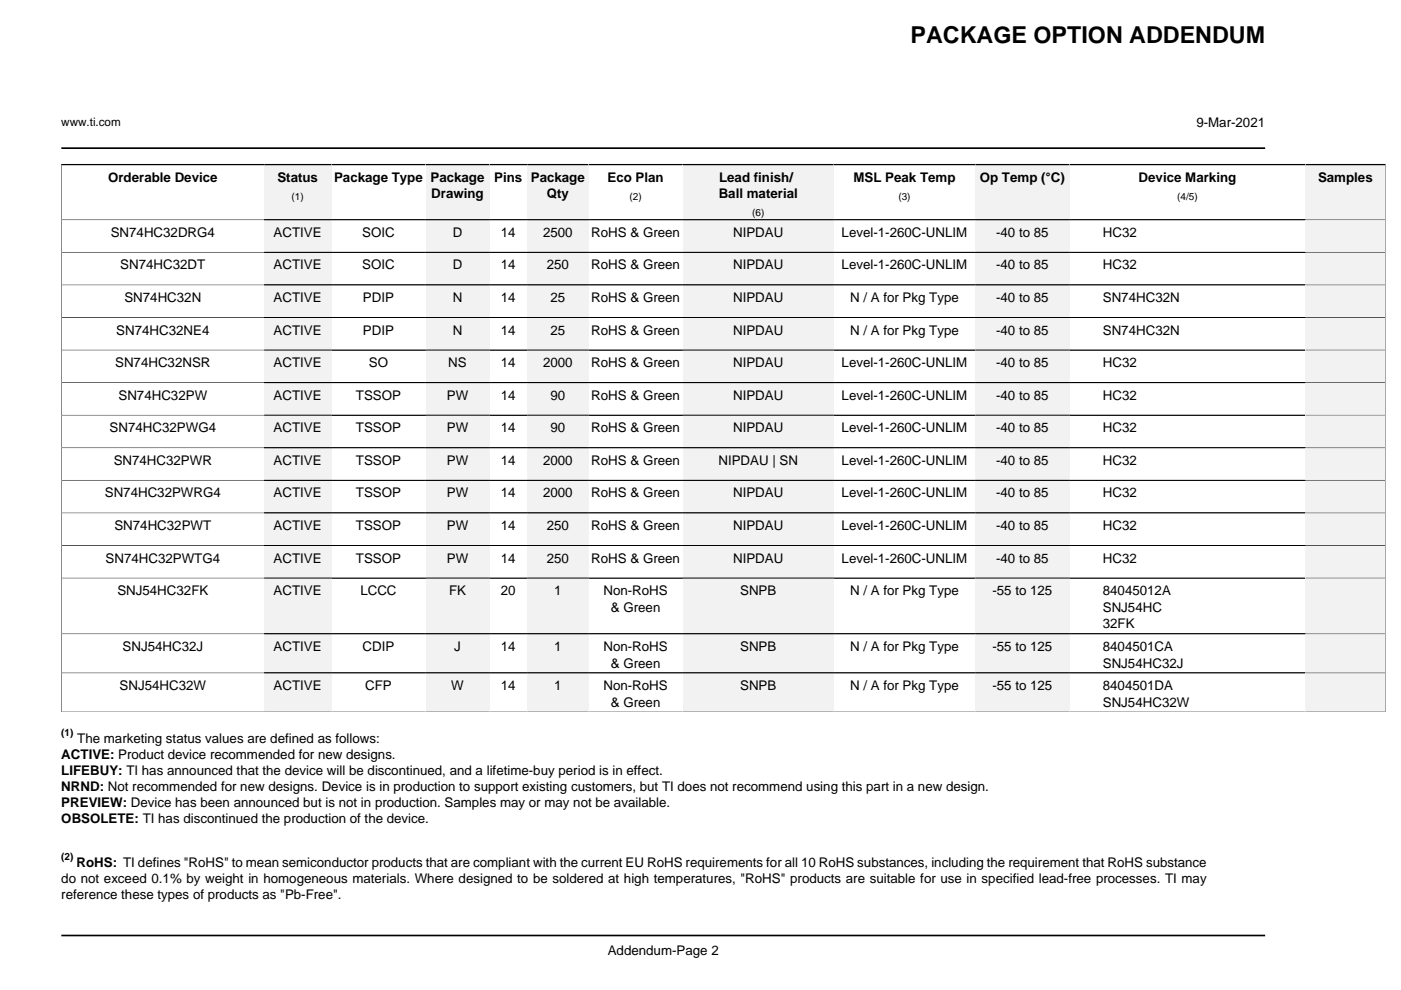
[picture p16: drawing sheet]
<svg xmlns="http://www.w3.org/2000/svg" width="297mm" height="210mm" viewBox="0 0 297 210" stroke-linecap="round" stroke-linejoin="round" font-family="sans-serif">
<defs><g id="words">
<text font-size="4.9" x="193.1" y="9.1">PACKAGE OPTION ADDENDUM</text>
<g font-size="2.8">
<text x="253.7" y="27">9-Mar-2021</text>
<text x="22.9" y="38.6">Orderable Device</text>
<text x="58.8" y="38.6">Status</text>
<text x="70.8" y="38.6">Package Type</text>
<text x="91.3" y="38.6">Package</text>
<text x="91.4" y="41.9">Drawing</text>
<text x="104.8" y="38.6">Pins</text>
<text x="112.5" y="38.6">Package</text>
<text x="115.9" y="41.9">Qty</text>
<text x="128.8" y="38.6">Eco Plan</text>
<text x="152.4" y="41.9">Ball material</text>
<text x="152.5" y="38.6">Lead finish/</text>
<text x="180.9" y="38.6">MSL Peak Temp</text>
<text x="207.7" y="38.6">Op Temp (°C)</text>
<text x="241.4" y="38.6">Device Marking</text>
<text x="279.4" y="38.6">Samples</text>
<text x="23.5" y="50.2">SN74HC32DRG4</text>
<text x="58" y="50.2">ACTIVE</text>
<text x="76.8" y="50.2">SOIC</text>
<text x="96" y="50.2">D</text>
<text x="106.2" y="50.2">14</text>
<text x="115.1" y="50.2">2500</text>
<text x="125.4" y="50.2">RoHS &amp; Green</text>
<text x="155.4" y="50.2">NIPDAU</text>
<text x="178.4" y="50.2">Level-1-260C-UNLIM</text>
<text x="211.2" y="50.2">-40 to 85</text>
<text x="233.8" y="50.2">HC32</text>
<text x="25.5" y="57.1">SN74HC32DT</text>
<text x="58" y="57.1">ACTIVE</text>
<text x="76.8" y="57.1">SOIC</text>
<text x="96" y="57.1">D</text>
<text x="106.2" y="57.1">14</text>
<text x="115.9" y="57.1">250</text>
<text x="125.4" y="57.1">RoHS &amp; Green</text>
<text x="155.4" y="57.1">NIPDAU</text>
<text x="178.4" y="57.1">Level-1-260C-UNLIM</text>
<text x="211.2" y="57.1">-40 to 85</text>
<text x="233.8" y="57.1">HC32</text>
<text x="26.4" y="64">SN74HC32N</text>
<text x="58" y="64">ACTIVE</text>
<text x="76.9" y="64">PDIP</text>
<text x="96" y="64">N</text>
<text x="106.2" y="64">14</text>
<text x="116.7" y="64">25</text>
<text x="125.4" y="64">RoHS &amp; Green</text>
<text x="155.4" y="64">NIPDAU</text>
<text x="180.2" y="64">N / A for Pkg Type</text>
<text x="211.2" y="64">-40 to 85</text>
<text x="233.8" y="64">SN74HC32N</text>
<text x="24.6" y="70.9">SN74HC32NE4</text>
<text x="58" y="70.9">ACTIVE</text>
<text x="76.9" y="70.9">PDIP</text>
<text x="96" y="70.9">N</text>
<text x="106.2" y="70.9">14</text>
<text x="116.7" y="70.9">25</text>
<text x="125.4" y="70.9">RoHS &amp; Green</text>
<text x="155.4" y="70.9">NIPDAU</text>
<text x="180.2" y="70.9">N / A for Pkg Type</text>
<text x="211.2" y="70.9">-40 to 85</text>
<text x="233.8" y="70.9">SN74HC32N</text>
<text x="24.4" y="77.9">SN74HC32NSR</text>
<text x="58" y="77.9">ACTIVE</text>
<text x="78.2" y="77.9">SO</text>
<text x="95" y="77.9">NS</text>
<text x="106.2" y="77.9">14</text>
<text x="115.1" y="77.9">2000</text>
<text x="125.4" y="77.9">RoHS &amp; Green</text>
<text x="155.4" y="77.9">NIPDAU</text>
<text x="178.4" y="77.9">Level-1-260C-UNLIM</text>
<text x="211.2" y="77.9">-40 to 85</text>
<text x="233.8" y="77.9">HC32</text>
<text x="25.1" y="84.8">SN74HC32PW</text>
<text x="58" y="84.8">ACTIVE</text>
<text x="75.5" y="84.8">TSSOP</text>
<text x="94.7" y="84.8">PW</text>
<text x="106.2" y="84.8">14</text>
<text x="116.7" y="84.8">90</text>
<text x="125.4" y="84.8">RoHS &amp; Green</text>
<text x="155.4" y="84.8">NIPDAU</text>
<text x="178.4" y="84.8">Level-1-260C-UNLIM</text>
<text x="211.2" y="84.8">-40 to 85</text>
<text x="233.8" y="84.8">HC32</text>
<text x="23.2" y="91.7">SN74HC32PWG4</text>
<text x="58" y="91.7">ACTIVE</text>
<text x="75.5" y="91.7">TSSOP</text>
<text x="94.7" y="91.7">PW</text>
<text x="106.2" y="91.7">14</text>
<text x="116.7" y="91.7">90</text>
<text x="125.4" y="91.7">RoHS &amp; Green</text>
<text x="155.4" y="91.7">NIPDAU</text>
<text x="178.4" y="91.7">Level-1-260C-UNLIM</text>
<text x="211.2" y="91.7">-40 to 85</text>
<text x="233.8" y="91.7">HC32</text>
<text x="24.1" y="98.6">SN74HC32PWR</text>
<text x="58" y="98.6">ACTIVE</text>
<text x="75.5" y="98.6">TSSOP</text>
<text x="94.7" y="98.6">PW</text>
<text x="106.2" y="98.6">14</text>
<text x="115.1" y="98.6">2000</text>
<text x="125.4" y="98.6">RoHS &amp; Green</text>
<text x="152.3" y="98.6">NIPDAU | SN</text>
<text x="178.4" y="98.6">Level-1-260C-UNLIM</text>
<text x="211.2" y="98.6">-40 to 85</text>
<text x="233.8" y="98.6">HC32</text>
<text x="22.2" y="105.5">SN74HC32PWRG4</text>
<text x="58" y="105.5">ACTIVE</text>
<text x="75.5" y="105.5">TSSOP</text>
<text x="94.7" y="105.5">PW</text>
<text x="106.2" y="105.5">14</text>
<text x="115.1" y="105.5">2000</text>
<text x="125.4" y="105.5">RoHS &amp; Green</text>
<text x="155.4" y="105.5">NIPDAU</text>
<text x="178.4" y="105.5">Level-1-260C-UNLIM</text>
<text x="211.2" y="105.5">-40 to 85</text>
<text x="233.8" y="105.5">HC32</text>
<text x="24.3" y="112.4">SN74HC32PWT</text>
<text x="58" y="112.4">ACTIVE</text>
<text x="75.5" y="112.4">TSSOP</text>
<text x="94.7" y="112.4">PW</text>
<text x="106.2" y="112.4">14</text>
<text x="115.9" y="112.4">250</text>
<text x="125.4" y="112.4">RoHS &amp; Green</text>
<text x="155.4" y="112.4">NIPDAU</text>
<text x="178.4" y="112.4">Level-1-260C-UNLIM</text>
<text x="211.2" y="112.4">-40 to 85</text>
<text x="233.8" y="112.4">HC32</text>
<text x="22.4" y="119.3">SN74HC32PWTG4</text>
<text x="58" y="119.3">ACTIVE</text>
<text x="75.5" y="119.3">TSSOP</text>
<text x="94.7" y="119.3">PW</text>
<text x="106.2" y="119.3">14</text>
<text x="115.9" y="119.3">250</text>
<text x="125.4" y="119.3">RoHS &amp; Green</text>
<text x="155.4" y="119.3">NIPDAU</text>
<text x="178.4" y="119.3">Level-1-260C-UNLIM</text>
<text x="211.2" y="119.3">-40 to 85</text>
<text x="233.8" y="119.3">HC32</text>
<text x="24.9" y="126.2">SNJ54HC32FK</text>
<text x="58" y="126.2">ACTIVE</text>
<text x="76.4" y="126.2">LCCC</text>
<text x="95.2" y="126.2">FK</text>
<text x="106.2" y="126.2">20</text>
<text x="117.5" y="126.2">1</text>
<text x="127.9" y="126.2">Non-RoHS</text>
<text x="129.5" y="129.7">&amp; Green</text>
<text x="156.9" y="126.2">SNPB</text>
<text x="180.2" y="126.2">N / A for Pkg Type</text>
<text x="210.4" y="126.2">-55 to 125</text>
<text x="233.8" y="126.2">84045012A</text>
<text x="233.8" y="129.7">SNJ54HC</text>
<text x="233.8" y="133.3">32FK</text>
<text x="26" y="138">SNJ54HC32J</text>
<text x="58" y="138">ACTIVE</text>
<text x="76.9" y="138">CDIP</text>
<text x="96.3" y="138">J</text>
<text x="106.2" y="138">14</text>
<text x="117.5" y="138">1</text>
<text x="127.9" y="138">Non-RoHS</text>
<text x="129.5" y="141.5">&amp; Green</text>
<text x="156.9" y="138">SNPB</text>
<text x="180.2" y="138">N / A for Pkg Type</text>
<text x="210.4" y="138">-55 to 125</text>
<text x="233.8" y="138">8404501CA</text>
<text x="233.8" y="141.5">SNJ54HC32J</text>
<text x="25.4" y="146.3">SNJ54HC32W</text>
<text x="58" y="146.3">ACTIVE</text>
<text x="77.4" y="146.3">CFP</text>
<text x="95.7" y="146.3">W</text>
<text x="106.2" y="146.3">14</text>
<text x="117.5" y="146.3">1</text>
<text x="127.9" y="146.3">Non-RoHS</text>
<text x="129.5" y="149.8">&amp; Green</text>
<text x="156.9" y="146.3">SNPB</text>
<text x="180.2" y="146.3">N / A for Pkg Type</text>
<text x="210.4" y="146.3">-55 to 125</text>
<text x="233.8" y="146.3">8404501DA</text>
<text x="233.8" y="149.8">SNJ54HC32W</text>
<text x="13" y="160.9">ACTIVE: Product device recommended for new designs.</text>
<text x="16.4" y="157.5">The marketing status values are defined as follows:</text>
<text x="13" y="164.2">LIFEBUY: TI has announced that the device will be discontinued, and a lifetime-buy period is in effect.</text>
<text x="13" y="167.6">NRND: Not recommended for new designs. Device is in production to support existing customers, but TI does not recommend using this part in a new design.</text>
<text x="13" y="171">PREVIEW: Device has been announced but is not in production. Samples may or may not be available.</text>
<text x="13" y="174.4">OBSOLETE: TI has discontinued the production of the device.</text>
<text x="16.2" y="183.8">RoHS: TI defines &quot;RoHS&quot; to mean semiconductor products that are compliant with the current EU RoHS requirements for all 10 RoHS substances, including the requirement that RoHS substance</text>
<text x="13" y="187.2">do not exceed 0.1% by weight in homogeneous materials. Where designed to be soldered at high temperatures, &quot;RoHS&quot; products are suitable for use in specified lead-free processes. TI may</text>
<text x="13" y="190.6">reference these types of products as &quot;Pb-Free&quot;.</text>
<text x="128.9" y="202.4">Addendum-Page 2</text>
</g>
<text font-size="2.5" x="13" y="26.7">www.ti.com</text>
<g font-size="2.1">
<text x="61.8" y="42.4">(1)</text>
<text x="133.5" y="42.4">(2)</text>
<text x="159.5" y="45.8">(6)</text>
<text x="190.5" y="42.4">(3)</text>
<text x="249.6" y="42.4">(4/5)</text>
<text x="13" y="156">(1)</text>
<text x="13" y="182.4">(2)</text>
</g>
</g></defs>
<path d="M12.9 34.9h43.1M13 31.4h255.2M13 198.3h255.2" fill="none" stroke="#000" stroke-width=".35"/>
<path d="M13 34.7v11.9h43" fill="none" stroke="#000" stroke-width=".21"/>
<path d="M56 35.1h14.2v11.4h-14.2z" fill="#f2f2f2"/>
<path d="M56 34.9h34.2" fill="none" stroke="#000" stroke-width=".35"/>
<path d="M56 46.6h34.2" fill="none" stroke="#000" stroke-width=".21"/>
<path d="M90.2 35.1h13.6v11.4h-13.6z" fill="#f2f2f2"/>
<path d="M90.2 34.9h21.6" fill="none" stroke="#000" stroke-width=".35"/>
<path d="M90.2 46.6h21.6" fill="none" stroke="#000" stroke-width=".21"/>
<path d="M111.8 35.1h13v11.4h-13z" fill="#f2f2f2"/>
<path d="M111.8 34.9h33" fill="none" stroke="#000" stroke-width=".35"/>
<path d="M111.8 46.6h33" fill="none" stroke="#000" stroke-width=".21"/>
<path d="M144.8 35.1h32v11.4h-32z" fill="#f2f2f2"/>
<path d="M144.8 34.9h62" fill="none" stroke="#000" stroke-width=".35"/>
<path d="M144.8 46.6h62" fill="none" stroke="#000" stroke-width=".21"/>
<path d="M206.8 35.1h20v11.4h-20z" fill="#f2f2f2"/>
<path d="M206.8 34.9h70" fill="none" stroke="#000" stroke-width=".35"/>
<path d="M206.8 46.6h70" fill="none" stroke="#000" stroke-width=".21"/>
<path d="M276.8 35.1h16.9v11.4h-16.9z" fill="#f2f2f2"/>
<path d="M276.8 34.9h17" fill="none" stroke="#000" stroke-width=".35"/>
<path d="M293.8 34.7v11.9h-17M56 46.6h-43v6.9h43" fill="none" stroke="#000" stroke-width=".21"/>
<path d="M56 46.7h14.2v6.7h-14.2z" fill="#f2f2f2"/>
<path d="M56 46.6h34.2M56 53.5h34.2" fill="none" stroke="#000" stroke-width=".21"/>
<path d="M90.2 46.7h13.6v6.7h-13.6z" fill="#f2f2f2"/>
<path d="M90.2 46.6h21.6M90.2 53.5h21.6" fill="none" stroke="#000" stroke-width=".21"/>
<path d="M111.8 46.7h13v6.7h-13z" fill="#f2f2f2"/>
<path d="M111.8 46.6h33M111.8 53.5h33" fill="none" stroke="#000" stroke-width=".21"/>
<path d="M144.8 46.7h32v6.7h-32z" fill="#f2f2f2"/>
<path d="M144.8 46.6h62M144.8 53.5h62" fill="none" stroke="#000" stroke-width=".21"/>
<path d="M206.8 46.7h20v6.7h-20z" fill="#f2f2f2"/>
<path d="M206.8 46.6h70M206.8 53.5h70" fill="none" stroke="#000" stroke-width=".21"/>
<path d="M276.8 46.7h16.9v6.7h-16.9z" fill="#f2f2f2"/>
<path d="M56 53.5h-43v6.9h43M276.8 46.6h17v6.9h-17" fill="none" stroke="#000" stroke-width=".21"/>
<path d="M56 53.6h14.2v6.7h-14.2z" fill="#f2f2f2"/>
<path d="M56 53.5h34.2M56 60.4h34.2" fill="none" stroke="#000" stroke-width=".21"/>
<path d="M90.2 53.6h13.6v6.7h-13.6z" fill="#f2f2f2"/>
<path d="M90.2 53.5h21.6M90.2 60.4h21.6" fill="none" stroke="#000" stroke-width=".21"/>
<path d="M111.8 53.6h13v6.7h-13z" fill="#f2f2f2"/>
<path d="M111.8 53.5h33M111.8 60.4h33" fill="none" stroke="#000" stroke-width=".21"/>
<path d="M144.8 53.6h32v6.7h-32z" fill="#f2f2f2"/>
<path d="M144.8 53.5h62M144.8 60.4h62" fill="none" stroke="#000" stroke-width=".21"/>
<path d="M206.8 53.6h20v6.7h-20z" fill="#f2f2f2"/>
<path d="M206.8 53.5h70M206.8 60.4h70" fill="none" stroke="#000" stroke-width=".21"/>
<path d="M276.8 53.6h16.9v6.7h-16.9z" fill="#f2f2f2"/>
<path d="M276.8 53.5h17v6.9h-17M56 60.4h-43v6.9h43" fill="none" stroke="#000" stroke-width=".21"/>
<path d="M56 60.5h14.2v6.7h-14.2z" fill="#f2f2f2"/>
<path d="M56 60.4h34.2M56 67.3h34.2" fill="none" stroke="#000" stroke-width=".21"/>
<path d="M90.2 60.5h13.6v6.7h-13.6z" fill="#f2f2f2"/>
<path d="M90.2 60.4h21.6M90.2 67.3h21.6" fill="none" stroke="#000" stroke-width=".21"/>
<path d="M111.8 60.5h13v6.7h-13z" fill="#f2f2f2"/>
<path d="M111.8 60.4h33M111.8 67.3h33" fill="none" stroke="#000" stroke-width=".21"/>
<path d="M144.8 60.5h32v6.7h-32z" fill="#f2f2f2"/>
<path d="M144.8 60.4h62M144.8 67.3h62" fill="none" stroke="#000" stroke-width=".21"/>
<path d="M206.8 60.5h20v6.7h-20z" fill="#f2f2f2"/>
<path d="M206.8 60.4h70M206.8 67.3h70" fill="none" stroke="#000" stroke-width=".21"/>
<path d="M276.8 60.5h16.9v6.7h-16.9z" fill="#f2f2f2"/>
<path d="M56 67.3h-43v6.9h43M276.8 60.4h17v6.9h-17" fill="none" stroke="#000" stroke-width=".21"/>
<path d="M56 67.4h14.2v6.7h-14.2z" fill="#f2f2f2"/>
<path d="M56 67.3h34.2M56 74.2h34.2" fill="none" stroke="#000" stroke-width=".21"/>
<path d="M90.2 67.4h13.6v6.7h-13.6z" fill="#f2f2f2"/>
<path d="M90.2 67.3h21.6M90.2 74.2h21.6" fill="none" stroke="#000" stroke-width=".21"/>
<path d="M111.8 67.4h13v6.7h-13z" fill="#f2f2f2"/>
<path d="M111.8 67.3h33M111.8 74.2h33" fill="none" stroke="#000" stroke-width=".21"/>
<path d="M144.8 67.4h32v6.7h-32z" fill="#f2f2f2"/>
<path d="M144.8 67.3h62M144.8 74.2h62" fill="none" stroke="#000" stroke-width=".21"/>
<path d="M206.8 67.4h20v6.7h-20z" fill="#f2f2f2"/>
<path d="M206.8 67.3h70M206.8 74.2h70" fill="none" stroke="#000" stroke-width=".21"/>
<path d="M276.8 67.4h16.9v6.7h-16.9z" fill="#f2f2f2"/>
<path d="M56 74.2h-43v6.9h43M276.8 67.3h17v6.9h-17" fill="none" stroke="#000" stroke-width=".21"/>
<path d="M56 74.3h14.2v6.7h-14.2z" fill="#f2f2f2"/>
<path d="M56 74.2h34.2M56 81.1h34.2" fill="none" stroke="#000" stroke-width=".21"/>
<path d="M90.2 74.3h13.6v6.7h-13.6z" fill="#f2f2f2"/>
<path d="M90.2 74.2h21.6M90.2 81.1h21.6" fill="none" stroke="#000" stroke-width=".21"/>
<path d="M111.8 74.3h13v6.7h-13z" fill="#f2f2f2"/>
<path d="M111.8 74.2h33M111.8 81.1h33" fill="none" stroke="#000" stroke-width=".21"/>
<path d="M144.8 74.3h32v6.7h-32z" fill="#f2f2f2"/>
<path d="M144.8 74.2h62M144.8 81.1h62" fill="none" stroke="#000" stroke-width=".21"/>
<path d="M206.8 74.3h20v6.7h-20z" fill="#f2f2f2"/>
<path d="M206.8 74.2h70M206.8 81.1h70" fill="none" stroke="#000" stroke-width=".21"/>
<path d="M276.8 74.3h16.9v6.7h-16.9z" fill="#f2f2f2"/>
<path d="M276.8 74.2h17v6.9h-17M56 81.1h-43v6.9h43" fill="none" stroke="#000" stroke-width=".21"/>
<path d="M56 81.2h14.2v6.7h-14.2z" fill="#f2f2f2"/>
<path d="M56 81.1h34.2M56 88h34.2" fill="none" stroke="#000" stroke-width=".21"/>
<path d="M90.2 81.2h13.6v6.7h-13.6z" fill="#f2f2f2"/>
<path d="M90.2 81.1h21.6M90.2 88h21.6" fill="none" stroke="#000" stroke-width=".21"/>
<path d="M111.8 81.2h13v6.7h-13z" fill="#f2f2f2"/>
<path d="M111.8 81.1h33M111.8 88h33" fill="none" stroke="#000" stroke-width=".21"/>
<path d="M144.8 81.2h32v6.7h-32z" fill="#f2f2f2"/>
<path d="M144.8 81.1h62M144.8 88h62" fill="none" stroke="#000" stroke-width=".21"/>
<path d="M206.8 81.2h20v6.7h-20z" fill="#f2f2f2"/>
<path d="M206.8 81.1h70M206.8 88h70" fill="none" stroke="#000" stroke-width=".21"/>
<path d="M276.8 81.2h16.9v6.7h-16.9z" fill="#f2f2f2"/>
<path d="M56 88h-43v6.9h43M276.8 81.1h17v6.9h-17" fill="none" stroke="#000" stroke-width=".21"/>
<path d="M56 88.1h14.2v6.8h-14.2z" fill="#f2f2f2"/>
<path d="M56 88h34.2M56 94.9h34.2" fill="none" stroke="#000" stroke-width=".21"/>
<path d="M90.2 88.1h13.6v6.8h-13.6z" fill="#f2f2f2"/>
<path d="M90.2 88h21.6M90.2 94.9h21.6" fill="none" stroke="#000" stroke-width=".21"/>
<path d="M111.8 88.1h13v6.8h-13z" fill="#f2f2f2"/>
<path d="M111.8 88h33M111.8 94.9h33" fill="none" stroke="#000" stroke-width=".21"/>
<path d="M144.8 88.1h32v6.8h-32z" fill="#f2f2f2"/>
<path d="M144.8 88h62M144.8 94.9h62" fill="none" stroke="#000" stroke-width=".21"/>
<path d="M206.8 88.1h20v6.8h-20z" fill="#f2f2f2"/>
<path d="M206.8 88h70M206.8 94.9h70" fill="none" stroke="#000" stroke-width=".21"/>
<path d="M276.8 88.1h16.9v6.8h-16.9z" fill="#f2f2f2"/>
<path d="M56 94.9h-43v6.9h43M276.8 88h17v6.9h-17" fill="none" stroke="#000" stroke-width=".21"/>
<path d="M56 95h14.2v6.8h-14.2z" fill="#f2f2f2"/>
<path d="M56 94.9h34.2M56 101.8h34.2" fill="none" stroke="#000" stroke-width=".21"/>
<path d="M90.2 95h13.6v6.8h-13.6z" fill="#f2f2f2"/>
<path d="M90.2 94.9h21.6M90.2 101.8h21.6" fill="none" stroke="#000" stroke-width=".21"/>
<path d="M111.8 95h13v6.8h-13z" fill="#f2f2f2"/>
<path d="M111.8 94.9h33M111.8 101.8h33" fill="none" stroke="#000" stroke-width=".21"/>
<path d="M144.8 95h32v6.8h-32z" fill="#f2f2f2"/>
<path d="M144.8 94.9h62M144.8 101.8h62" fill="none" stroke="#000" stroke-width=".21"/>
<path d="M206.8 95h20v6.8h-20z" fill="#f2f2f2"/>
<path d="M206.8 94.9h70M206.8 101.8h70" fill="none" stroke="#000" stroke-width=".21"/>
<path d="M276.8 95h16.9v6.8h-16.9z" fill="#f2f2f2"/>
<path d="M276.8 94.9h17v6.9h-17M56 101.8h-43v7h43" fill="none" stroke="#000" stroke-width=".21"/>
<path d="M56 101.9h14.2v6.8h-14.2z" fill="#f2f2f2"/>
<path d="M56 101.8h34.2M56 108.8h34.2" fill="none" stroke="#000" stroke-width=".21"/>
<path d="M90.2 101.9h13.6v6.8h-13.6z" fill="#f2f2f2"/>
<path d="M90.2 101.8h21.6M90.2 108.8h21.6" fill="none" stroke="#000" stroke-width=".21"/>
<path d="M111.8 101.9h13v6.8h-13z" fill="#f2f2f2"/>
<path d="M111.8 101.8h33M111.8 108.8h33" fill="none" stroke="#000" stroke-width=".21"/>
<path d="M144.8 101.9h32v6.8h-32z" fill="#f2f2f2"/>
<path d="M144.8 101.8h62M144.8 108.8h62" fill="none" stroke="#000" stroke-width=".21"/>
<path d="M206.8 101.9h20v6.8h-20z" fill="#f2f2f2"/>
<path d="M206.8 101.8h70M206.8 108.8h70" fill="none" stroke="#000" stroke-width=".21"/>
<path d="M276.8 101.9h16.9v6.8h-16.9z" fill="#f2f2f2"/>
<path d="M56 108.8h-43v6.9h43M276.8 101.8h17v7h-17" fill="none" stroke="#000" stroke-width=".21"/>
<path d="M56 108.8h14.2v6.8h-14.2z" fill="#f2f2f2"/>
<path d="M56 108.8h34.2M56 115.7h34.2" fill="none" stroke="#000" stroke-width=".21"/>
<path d="M90.2 108.8h13.6v6.8h-13.6z" fill="#f2f2f2"/>
<path d="M90.2 108.8h21.6M90.2 115.7h21.6" fill="none" stroke="#000" stroke-width=".21"/>
<path d="M111.8 108.8h13v6.8h-13z" fill="#f2f2f2"/>
<path d="M111.8 108.8h33M111.8 115.7h33" fill="none" stroke="#000" stroke-width=".21"/>
<path d="M144.8 108.8h32v6.8h-32z" fill="#f2f2f2"/>
<path d="M144.8 108.8h62M144.8 115.7h62" fill="none" stroke="#000" stroke-width=".21"/>
<path d="M206.8 108.8h20v6.8h-20z" fill="#f2f2f2"/>
<path d="M206.8 108.8h70M206.8 115.7h70" fill="none" stroke="#000" stroke-width=".21"/>
<path d="M276.8 108.8h16.9v6.8h-16.9z" fill="#f2f2f2"/>
<path d="M56 115.7h-43v6.9h43M276.8 108.8h17v6.9h-17" fill="none" stroke="#000" stroke-width=".21"/>
<path d="M56 115.7h14.2v6.8h-14.2z" fill="#f2f2f2"/>
<path d="M56 115.7h34.2M56 122.6h34.2" fill="none" stroke="#000" stroke-width=".21"/>
<path d="M90.2 115.7h13.6v6.8h-13.6z" fill="#f2f2f2"/>
<path d="M90.2 115.7h21.6M90.2 122.6h21.6" fill="none" stroke="#000" stroke-width=".21"/>
<path d="M111.8 115.7h13v6.8h-13z" fill="#f2f2f2"/>
<path d="M111.8 115.7h33M111.8 122.6h33" fill="none" stroke="#000" stroke-width=".21"/>
<path d="M144.8 115.7h32v6.8h-32z" fill="#f2f2f2"/>
<path d="M144.8 115.7h62M144.8 122.6h62" fill="none" stroke="#000" stroke-width=".21"/>
<path d="M206.8 115.7h20v6.8h-20z" fill="#f2f2f2"/>
<path d="M206.8 115.7h70M206.8 122.6h70" fill="none" stroke="#000" stroke-width=".21"/>
<path d="M276.8 115.7h16.9v6.8h-16.9z" fill="#f2f2f2"/>
<path d="M276.8 115.7h17v6.9h-17M56 122.6h-43v11.8h43" fill="none" stroke="#000" stroke-width=".21"/>
<path d="M56 122.7h14.2v11.6h-14.2z" fill="#f2f2f2"/>
<path d="M56 122.6h34.2M56 134.4h34.2" fill="none" stroke="#000" stroke-width=".21"/>
<path d="M90.2 122.7h13.6v11.6h-13.6z" fill="#f2f2f2"/>
<path d="M90.2 122.6h21.6M90.2 134.4h21.6" fill="none" stroke="#000" stroke-width=".21"/>
<path d="M111.8 122.7h13v11.6h-13z" fill="#f2f2f2"/>
<path d="M111.8 122.6h33M111.8 134.4h33" fill="none" stroke="#000" stroke-width=".21"/>
<path d="M144.8 122.7h32v11.6h-32z" fill="#f2f2f2"/>
<path d="M144.8 122.6h62M144.8 134.4h62" fill="none" stroke="#000" stroke-width=".21"/>
<path d="M206.8 122.7h20v11.6h-20z" fill="#f2f2f2"/>
<path d="M206.8 122.6h70M206.8 134.4h70" fill="none" stroke="#000" stroke-width=".21"/>
<path d="M276.8 122.7h16.9v11.6h-16.9z" fill="#f2f2f2"/>
<path d="M56 134.4h-43v8.3h43M276.8 122.6h17v11.8h-17" fill="none" stroke="#000" stroke-width=".21"/>
<path d="M56 134.5h14.2v8.1h-14.2z" fill="#f2f2f2"/>
<path d="M56 134.4h34.2M56 142.7h34.2" fill="none" stroke="#000" stroke-width=".21"/>
<path d="M90.2 134.5h13.6v8.1h-13.6z" fill="#f2f2f2"/>
<path d="M90.2 134.4h21.6M90.2 142.7h21.6" fill="none" stroke="#000" stroke-width=".21"/>
<path d="M111.8 134.5h13v8.1h-13z" fill="#f2f2f2"/>
<path d="M111.8 134.4h33M111.8 142.7h33" fill="none" stroke="#000" stroke-width=".21"/>
<path d="M144.8 134.5h32v8.1h-32z" fill="#f2f2f2"/>
<path d="M144.8 134.4h62M144.8 142.7h62" fill="none" stroke="#000" stroke-width=".21"/>
<path d="M206.8 134.5h20v8.1h-20z" fill="#f2f2f2"/>
<path d="M206.8 134.4h70M206.8 142.7h70" fill="none" stroke="#000" stroke-width=".21"/>
<path d="M276.8 134.5h16.9v8.1h-16.9z" fill="#f2f2f2"/>
<path d="M276.8 134.4h17v8.3h-17M12.9 150.9h43.1M56 142.7h-43v8.3" fill="none" stroke="#000" stroke-width=".21"/>
<path d="M56 142.8h14.2v8.1h-14.2z" fill="#f2f2f2"/>
<path d="M56 142.7h34.2M56 150.9h34.2" fill="none" stroke="#000" stroke-width=".21"/>
<path d="M90.2 142.8h13.6v8.1h-13.6z" fill="#f2f2f2"/>
<path d="M90.2 142.7h21.6M90.2 150.9h21.6" fill="none" stroke="#000" stroke-width=".21"/>
<path d="M111.8 142.8h13v8.1h-13z" fill="#f2f2f2"/>
<path d="M111.8 142.7h33M111.8 150.9h33" fill="none" stroke="#000" stroke-width=".21"/>
<path d="M144.8 142.8h32v8.1h-32z" fill="#f2f2f2"/>
<path d="M144.8 142.7h62M144.8 150.9h62" fill="none" stroke="#000" stroke-width=".21"/>
<path d="M206.8 142.8h20v8.1h-20z" fill="#f2f2f2"/>
<path d="M206.8 142.7h70M206.8 150.9h70" fill="none" stroke="#000" stroke-width=".21"/>
<path d="M276.8 142.8h16.9v8.1h-16.9z" fill="#f2f2f2"/>
<path d="M276.8 142.7h17v8.3M276.8 150.9h17" fill="none" stroke="#000" stroke-width=".21"/>
<use href="#words"/>
</svg>
